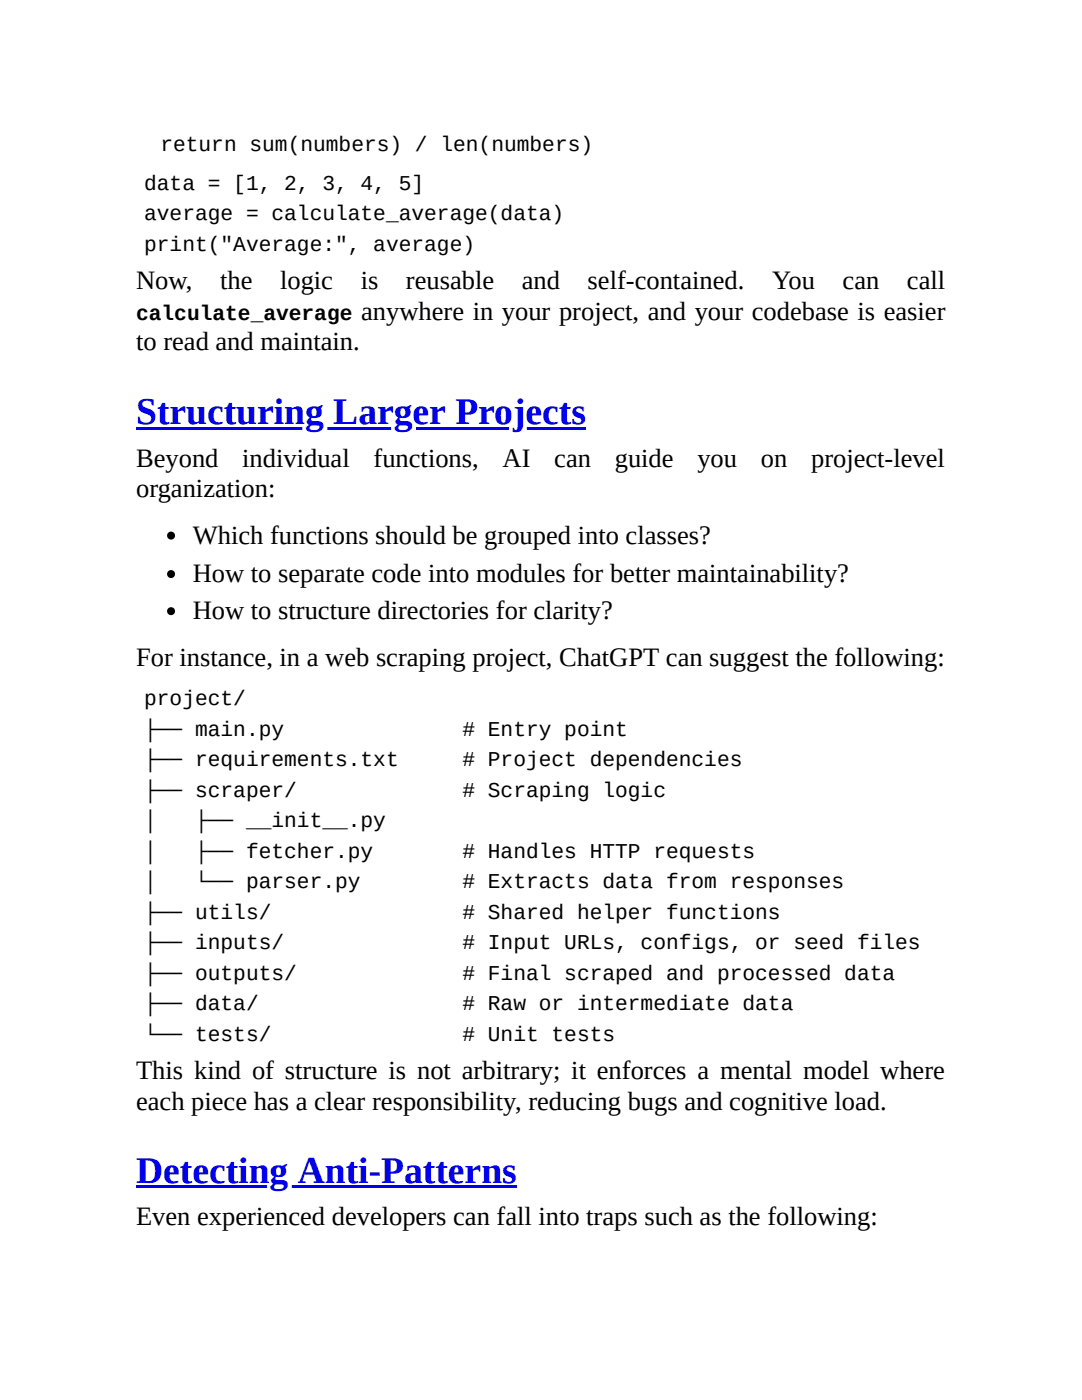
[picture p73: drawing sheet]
<svg xmlns="http://www.w3.org/2000/svg" width="216mm" height="279mm" viewBox="0 0 216 279" stroke-linecap="round" stroke-linejoin="round" font-family="sans-serif">
<defs><g id="words">
<g font-size="7.5" fill="#00e">
<text x="27.2" y="84.7">Structuring Larger Projects</text>
<text x="27.2" y="236">Detecting Anti-Patterns</text>
</g>
<g font-size="5.3">
<text x="27.2" y="57.7">Now,</text>
<text x="43.9" y="57.7">the</text>
<text x="55.9" y="57.7">logic</text>
<text x="72" y="57.7">is</text>
<text x="81" y="57.7">reusable</text>
<text x="104.1" y="57.7">and</text>
<text x="117.3" y="57.7">self-contained.</text>
<text x="154.1" y="57.7">You</text>
<text x="168.1" y="57.7">can</text>
<text x="181" y="57.7">call</text>
<text x="72.1" y="63.8">anywhere in your project, and your codebase is easier</text>
<text x="27.2" y="69.9">to read and maintain.</text>
<text x="27.2" y="93.1">Beyond</text>
<text x="48.4" y="93.1">individual</text>
<text x="74.5" y="93.1">functions,</text>
<text x="100.3" y="93.1">AI</text>
<text x="110.6" y="93.1">can</text>
<text x="122.7" y="93.1">guide</text>
<text x="139.2" y="93.1">you</text>
<text x="151.8" y="93.1">on</text>
<text x="161.8" y="93.1">project-level</text>
<text x="27.2" y="99.2">organization:</text>
<text x="38.5" y="108.5">Which functions should be grouped into classes?</text>
<text x="38.5" y="116.2">How to separate code into modules for better maintainability?</text>
<text x="38.5" y="123.6">How to structure directories for clarity?</text>
<text x="27.2" y="132.8">For instance, in a web scraping project, ChatGPT can suggest the following:</text>
<text x="27.2" y="215.4">This kind of structure is not arbitrary; it enforces a mental model where</text>
<text x="27.2" y="221.5">each piece has a clear responsibility, reducing bugs and cognitive load.</text>
<text x="27.2" y="244.5">Even experienced developers can fall into traps such as the following:</text>
</g>
<g font-size="4.2">
<text x="32" y="30.2">return sum(numbers) / len(numbers)</text>
<text x="28.8" y="37.8">data = [1, 2, 3, 4, 5]</text>
<text x="28.8" y="43.9">average = calculate_average(data)</text>
<text x="28.8" y="50">print(&quot;Average:&quot;, average)</text>
<text x="27.2" y="63.8">calculate_average</text>
<text x="28.8" y="140.8">project/</text>
<text x="28.8" y="146.8">├── main.py</text>
<text x="92.3" y="146.8"># Entry point</text>
<text x="28.8" y="152.9">├── requirements.txt</text>
<text x="92.3" y="152.9"># Project dependencies</text>
<text x="28.8" y="159">├── scraper/</text>
<text x="92.3" y="159"># Scraping logic</text>
<text x="28.8" y="165.1">│</text>
<text x="38.9" y="165.1">├── __init__.py</text>
<text x="28.8" y="171.2">│</text>
<text x="38.9" y="171.2">├── fetcher.py</text>
<text x="92.3" y="171.2"># Handles HTTP requests</text>
<text x="28.8" y="177.3">│</text>
<text x="38.9" y="177.3">└── parser.py</text>
<text x="92.3" y="177.3"># Extracts data from responses</text>
<text x="28.8" y="183.4">├── utils/</text>
<text x="92.3" y="183.4"># Shared helper functions</text>
<text x="28.8" y="189.4">├── inputs/</text>
<text x="92.3" y="189.4"># Input URLs, configs, or seed files</text>
<text x="28.8" y="195.5">├── outputs/</text>
<text x="92.3" y="195.5"># Final scraped and processed data</text>
<text x="28.8" y="201.6">├── data/</text>
<text x="92.3" y="201.6"># Raw or intermediate data</text>
<text x="28.8" y="207.7">└── tests/</text>
<text x="92.3" y="207.7"># Unit tests</text>
</g>
</g></defs>
<path d="M27.2 85.2h89.7v.5h-89.7z" fill="#00e"/>
<g fill="#000">
<circle cx="34.1" cy="114.6" r=".79"/>
<circle cx="34.1" cy="106.9" r=".79"/>
<circle cx="34.1" cy="122" r=".79"/>
</g>
<path d="M27.2 236.5h75.9v.6h-75.9z" fill="#00e"/>
<use href="#words"/>
</svg>
